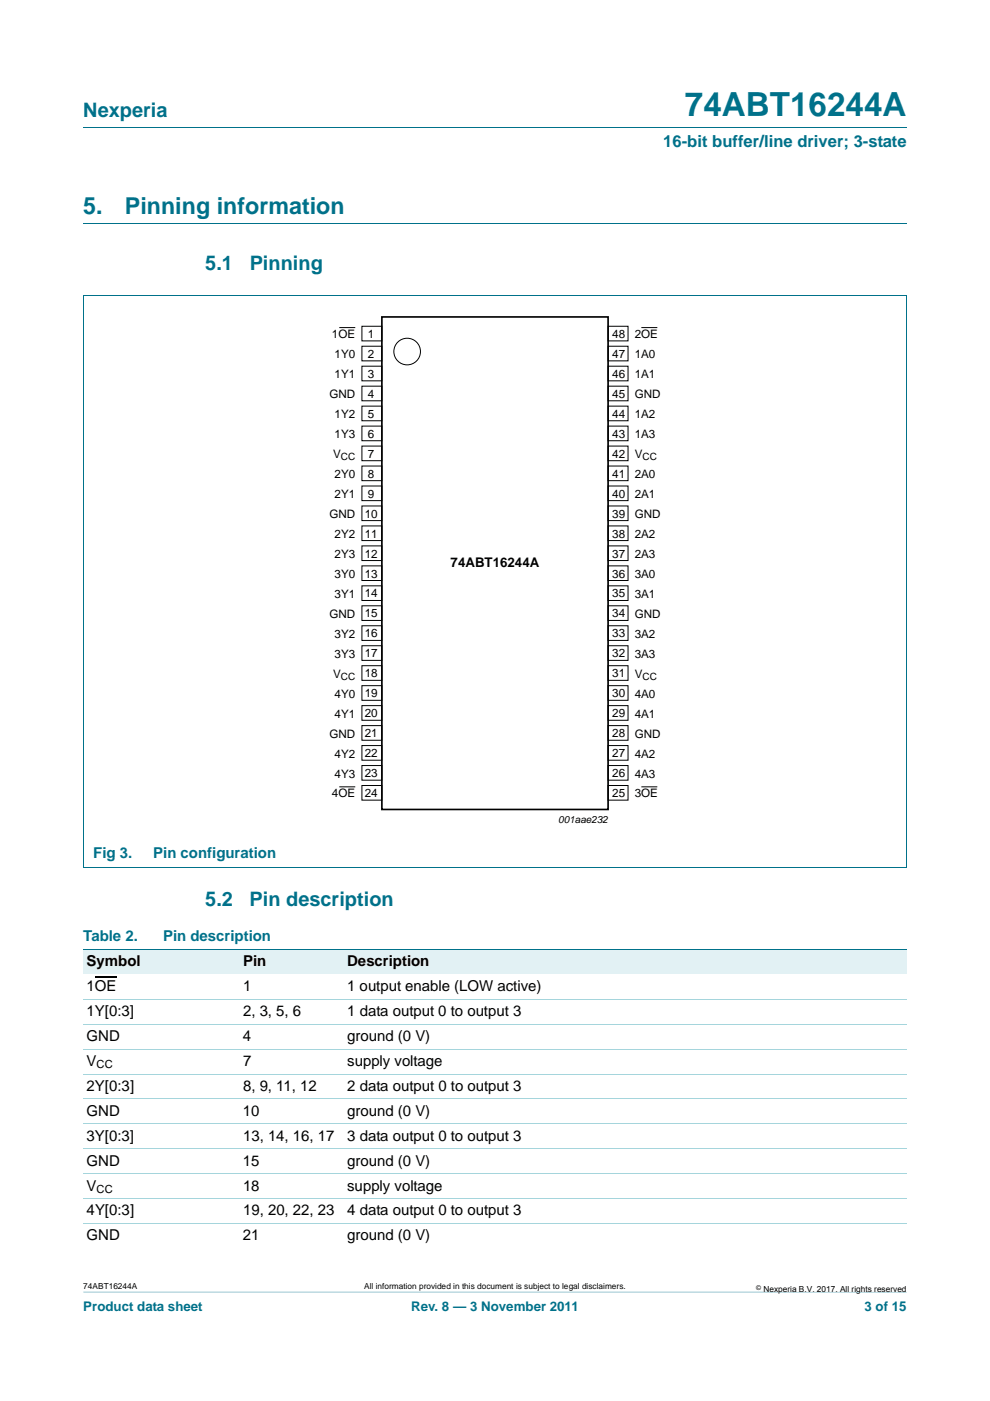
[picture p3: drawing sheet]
<svg xmlns="http://www.w3.org/2000/svg" width="210mm" height="297mm" viewBox="0 0 210 297" stroke-linecap="round" stroke-linejoin="round" font-family="sans-serif">
<defs><g id="words">
<text font-size="7" fill="#00718a" x="145.3" y="24.6">74ABT16244A</text>
<g font-size="4.9" fill="#00718a">
<text x="17.7" y="45.4">5.</text>
<text x="26.5" y="45.4">Pinning information</text>
</g>
<g font-size="4.2" fill="#00718a">
<text x="17.7" y="24.9">Nexperia</text>
<text x="43.5" y="57.3">5.1</text>
<text x="53" y="57.3">Pinning</text>
<text x="43.5" y="192.1">5.2</text>
<text x="52.9" y="192.1">Pin description</text>
</g>
<text font-size="3.5" fill="#00718a" x="140.7" y="31.1">16-bit buffer/line driver; 3-state</text>
<g font-size="3.2" fill="#00718a">
<text x="19.8" y="181.9">Fig 3.</text>
<text x="32.5" y="181.9">Pin configuration</text>
<text x="17.7" y="199.5">Table 2.</text>
<text x="34.6" y="199.5">Pin description</text>
</g>
<g font-size="3.2">
<text x="18.4" y="204.8">Symbol</text>
<text x="51.5" y="204.8">Pin</text>
<text x="73.6" y="204.8">Description</text>
<text x="18.4" y="210.1">1OE</text>
<text x="18.4" y="215.4">1Y[0:3]</text>
<text x="51.5" y="210.1">1</text>
<text x="51.6" y="215.4">2, 3, 5, 6</text>
<text x="73.6" y="210.1">1 output enable (LOW active)</text>
<text x="73.6" y="215.4">1 data output 0 to output 3</text>
<text x="18.4" y="220.7">GND</text>
<text x="51.5" y="220.7">4</text>
<text x="73.6" y="220.7">ground (0 V)</text>
<text x="18.4" y="226">V</text>
<text x="51.5" y="226">7</text>
<text x="73.6" y="226">supply voltage</text>
<text x="18.4" y="231.2">2Y[0:3]</text>
<text x="51.6" y="231.2">8, 9, 11, 12</text>
<text x="73.7" y="231.2">2 data output 0 to output 3</text>
<text x="18.4" y="236.5">GND</text>
<text x="51.5" y="236.5">10</text>
<text x="73.6" y="236.5">ground (0 V)</text>
<text x="18.4" y="241.8">3Y[0:3]</text>
<text x="51.6" y="241.8">13, 14, 16, 17</text>
<text x="73.6" y="241.8">3 data output 0 to output 3</text>
<text x="18.4" y="247.1">GND</text>
<text x="51.5" y="247.1">15</text>
<text x="73.6" y="247.1">ground (0 V)</text>
<text x="18.4" y="252.4">V</text>
<text x="18.4" y="257.7">4Y[0:3]</text>
<text x="51.5" y="252.4">18</text>
<text x="51.6" y="257.7">19, 20, 22, 23</text>
<text x="73.6" y="252.4">supply voltage</text>
<text x="73.7" y="257.7">4 data output 0 to output 3</text>
<text x="18.4" y="263">GND</text>
<text x="51.5" y="263">21</text>
<text x="73.6" y="263">ground (0 V)</text>
</g>
<text font-size="2.8" x="95.6" y="120.3">74ABT16244A</text>
<g font-size="2.8" fill="#00718a">
<text x="17.7" y="277.9">Product data sheet</text>
<text x="87.2" y="277.9">Rev. 8 — 3 November 2011</text>
<text x="183.4" y="277.9">3 of 15</text>
</g>
<g font-size="2.5">
<text x="70.4" y="71.7">1OE</text>
<text x="78.1" y="71.6">1</text>
<text x="129.9" y="71.6">48</text>
<text x="134.6" y="71.7">2OE</text>
<text x="71" y="75.9">1Y0</text>
<text x="78.1" y="75.9">2</text>
<text x="129.9" y="75.9">47</text>
<text x="134.6" y="75.9">1A0</text>
<text x="71" y="80.2">1Y1</text>
<text x="78.1" y="80.1">3</text>
<text x="129.9" y="80.1">46</text>
<text x="134.6" y="80.2">1A1</text>
<text x="69.9" y="84.4">GND</text>
<text x="71" y="88.6">1Y2</text>
<text x="78.1" y="84.3">4</text>
<text x="78.1" y="88.6">5</text>
<text x="129.9" y="84.3">45</text>
<text x="129.9" y="88.6">44</text>
<text x="134.6" y="84.4">GND</text>
<text x="134.6" y="88.6">1A2</text>
<text x="71" y="92.9">1Y3</text>
<text x="78.1" y="92.8">6</text>
<text x="129.9" y="92.8">43</text>
<text x="134.6" y="92.9">1A3</text>
<text x="70.6" y="97.1">V</text>
<text x="71" y="101.3">2Y0</text>
<text x="78.1" y="97">7</text>
<text x="78.1" y="101.3">8</text>
<text x="129.9" y="97">42</text>
<text x="129.9" y="101.3">41</text>
<text x="134.6" y="101.3">2A0</text>
<text x="134.6" y="97.1">V</text>
<text x="71" y="105.6">2Y1</text>
<text x="78.1" y="105.5">9</text>
<text x="129.9" y="105.5">40</text>
<text x="134.6" y="105.6">2A1</text>
<text x="69.9" y="109.8">GND</text>
<text x="77.4" y="109.7">10</text>
<text x="77.4" y="114">11</text>
<text x="129.9" y="109.7">39</text>
<text x="129.9" y="114">38</text>
<text x="134.6" y="109.8">GND</text>
<text x="71" y="114">2Y2</text>
<text x="71" y="118.3">2Y3</text>
<text x="77.4" y="118.2">12</text>
<text x="129.9" y="118.2">37</text>
<text x="134.6" y="114">2A2</text>
<text x="134.6" y="118.3">2A3</text>
<text x="71" y="122.5">3Y0</text>
<text x="77.4" y="122.4">13</text>
<text x="129.9" y="122.4">36</text>
<text x="134.6" y="122.5">3A0</text>
<text x="69.9" y="131">GND</text>
<text x="71" y="126.7">3Y1</text>
<text x="77.4" y="126.7">14</text>
<text x="77.4" y="130.9">15</text>
<text x="129.9" y="126.7">35</text>
<text x="129.9" y="130.9">34</text>
<text x="134.6" y="126.7">3A1</text>
<text x="134.6" y="131">GND</text>
<text x="71" y="135.2">3Y2</text>
<text x="77.4" y="135.1">16</text>
<text x="129.9" y="135.1">33</text>
<text x="134.6" y="135.2">3A2</text>
<text x="70.6" y="143.7">V</text>
<text x="71" y="139.4">3Y3</text>
<text x="77.4" y="139.4">17</text>
<text x="77.4" y="143.6">18</text>
<text x="129.9" y="139.4">32</text>
<text x="129.9" y="143.6">31</text>
<text x="134.6" y="139.4">3A3</text>
<text x="134.6" y="143.7">V</text>
<text x="71" y="147.9">4Y0</text>
<text x="77.4" y="147.8">19</text>
<text x="129.9" y="147.8">30</text>
<text x="134.6" y="147.9">4A0</text>
<text x="71" y="152.1">4Y1</text>
<text x="77.4" y="152.1">20</text>
<text x="129.9" y="152.1">29</text>
<text x="134.6" y="152.1">4A1</text>
<text x="69.9" y="156.4">GND</text>
<text x="71" y="160.6">4Y2</text>
<text x="77.4" y="156.3">21</text>
<text x="77.4" y="160.5">22</text>
<text x="129.9" y="156.3">28</text>
<text x="129.9" y="160.5">27</text>
<text x="134.6" y="156.4">GND</text>
<text x="134.6" y="160.6">4A2</text>
<text x="71" y="164.8">4Y3</text>
<text x="77.4" y="164.8">23</text>
<text x="129.9" y="164.8">26</text>
<text x="134.6" y="164.8">4A3</text>
<text x="70.4" y="169.1">4OE</text>
<text x="77.4" y="169">24</text>
<text x="129.9" y="169">25</text>
<text x="134.6" y="169.1">3OE</text>
</g>
<g font-size="2.4">
<text x="20.5" y="226.5">CC</text>
<text x="20.5" y="253">CC</text>
</g>
<g font-size="2.1">
<text x="72.3" y="97.6">CC</text>
<text x="136.3" y="97.6">CC</text>
<text x="72.3" y="144.2">CC</text>
<text x="136.3" y="144.2">CC</text>
<text x="118.4" y="174.4">001aae232</text>
</g>
<g font-size="1.8">
<text x="17.7" y="273.3">74ABT16244A</text>
<text x="77.3" y="273.3">All information provided in this document is subject to legal disclaimers.</text>
<text x="161.9" y="273.9">Nexperia B.V. 2017. All rights reserved</text>
</g>
<text font-size="1.4" x="160.4" y="273.4">©</text>
</g></defs>
<path d="M17.7 273.9l174.6 .1z" fill="#00718a"/>
<path d="M17.7 27h174.6M17.7 47.4h174.6M17.6 62.6h174.7M17.7 62.7v121.2M192.3 62.7v121.2M17.6 184h174.7" fill="none" stroke="#00718a" stroke-width=".21"/>
<g fill="none" stroke="#000" stroke-width=".21">
<path d="M72 69.5h3.4M76.8 69.2h4.2v3.1h-4.2zM76.8 73.4h4.2v3.1h-4.2zM76.8 77.6h4.2v3.1h-4.2zM129 69.2h4.2v3.1h-4.2zM129 73.4h4.2v3.1h-4.2zM129 77.6h4.2v3.1h-4.2zM136 69.5h3.4M76.8 81.9h4.2v3.1h-4.2zM76.8 86.1h4.2v3.1h-4.2zM76.8 90.3h4.2v3.1h-4.2zM76.8 94.6h4.2v3.1h-4.2z"/>
<path d="M76.8 98.8h4.2v3.1h-4.2zM129 81.9h4.2v3.1h-4.2zM129 86.1h4.2v3.1h-4.2zM129 90.3h4.2v3.1h-4.2zM129 94.6h4.2v3.1h-4.2zM129 98.8h4.2v3.1h-4.2zM76.8 103h4.2v3.1h-4.2zM76.8 107.3h4.2v3.1h-4.2zM76.8 111.5h4.2v3.1h-4.2zM76.8 115.7h4.2v3.1h-4.2zM76.8 120h4.2v3.1h-4.2zM129 103h4.2v3.1h-4.2z"/>
<path d="M129 107.3h4.2v3.1h-4.2zM129 111.5h4.2v3.1h-4.2zM129 115.7h4.2v3.1h-4.2zM129 120h4.2v3.1h-4.2zM76.8 124.2h4.2v3.1h-4.2zM76.8 128.4h4.2v3.1h-4.2zM76.8 132.7h4.2v3.1h-4.2zM76.8 136.9h4.2v3.1h-4.2zM129 124.2h4.2v3.1h-4.2zM129 128.4h4.2v3.1h-4.2zM129 132.7h4.2v3.1h-4.2zM129 136.9h4.2v3.1h-4.2z"/>
<path d="M76.8 141.1h4.2v3.1h-4.2zM76.8 145.4h4.2v3.1h-4.2zM76.8 149.6h4.2v3.1h-4.2zM76.8 153.8h4.2v3.1h-4.2zM76.8 158.1h4.2v3.1h-4.2zM129 141.1h4.2v3.1h-4.2zM129 145.4h4.2v3.1h-4.2zM129 149.6h4.2v3.1h-4.2zM129 153.8h4.2v3.1h-4.2zM129 158.1h4.2v3.1h-4.2zM72 166.8h3.4M76.8 162.3h4.2v3.1h-4.2z"/>
<path d="M76.8 166.5h4.2v3.1h-4.2zM129 162.3h4.2v3.1h-4.2zM129 166.5h4.2v3.1h-4.2zM136 166.8h3.4"/>
<circle cx="86.4" cy="74.5" r="2.82"/>
</g>
<path d="M81 67.2h48v104.4h-48z" fill="none" stroke="#000" stroke-width=".35"/>
<g fill="#e2f1f4">
<path d="M17.7 201.3h33.1v5.2h-33.1z"/>
<path d="M50.8 201.3h22.1v5.2h-22.1z"/>
<path d="M72.9 201.3h119.4v5.2h-119.4z"/>
</g>
<path d="M20.1 207.1h4.6" fill="none" stroke="#000" stroke-width=".23"/>
<path d="M17.7 201.3h174.6" fill="none" stroke="#00718a" stroke-width=".21"/>
<path d="M17.7 211.8h174.6M17.7 217.1h174.6M17.7 222.4h174.6M17.7 227.7h174.6M17.7 233h174.6M17.7 238.3h174.6M17.7 243.6h174.6M17.7 248.9h174.6M17.7 254.2h174.6M17.7 259.5h174.6" fill="none" stroke="#a5d5dc" stroke-width=".21"/>
<use href="#words"/>
</svg>
